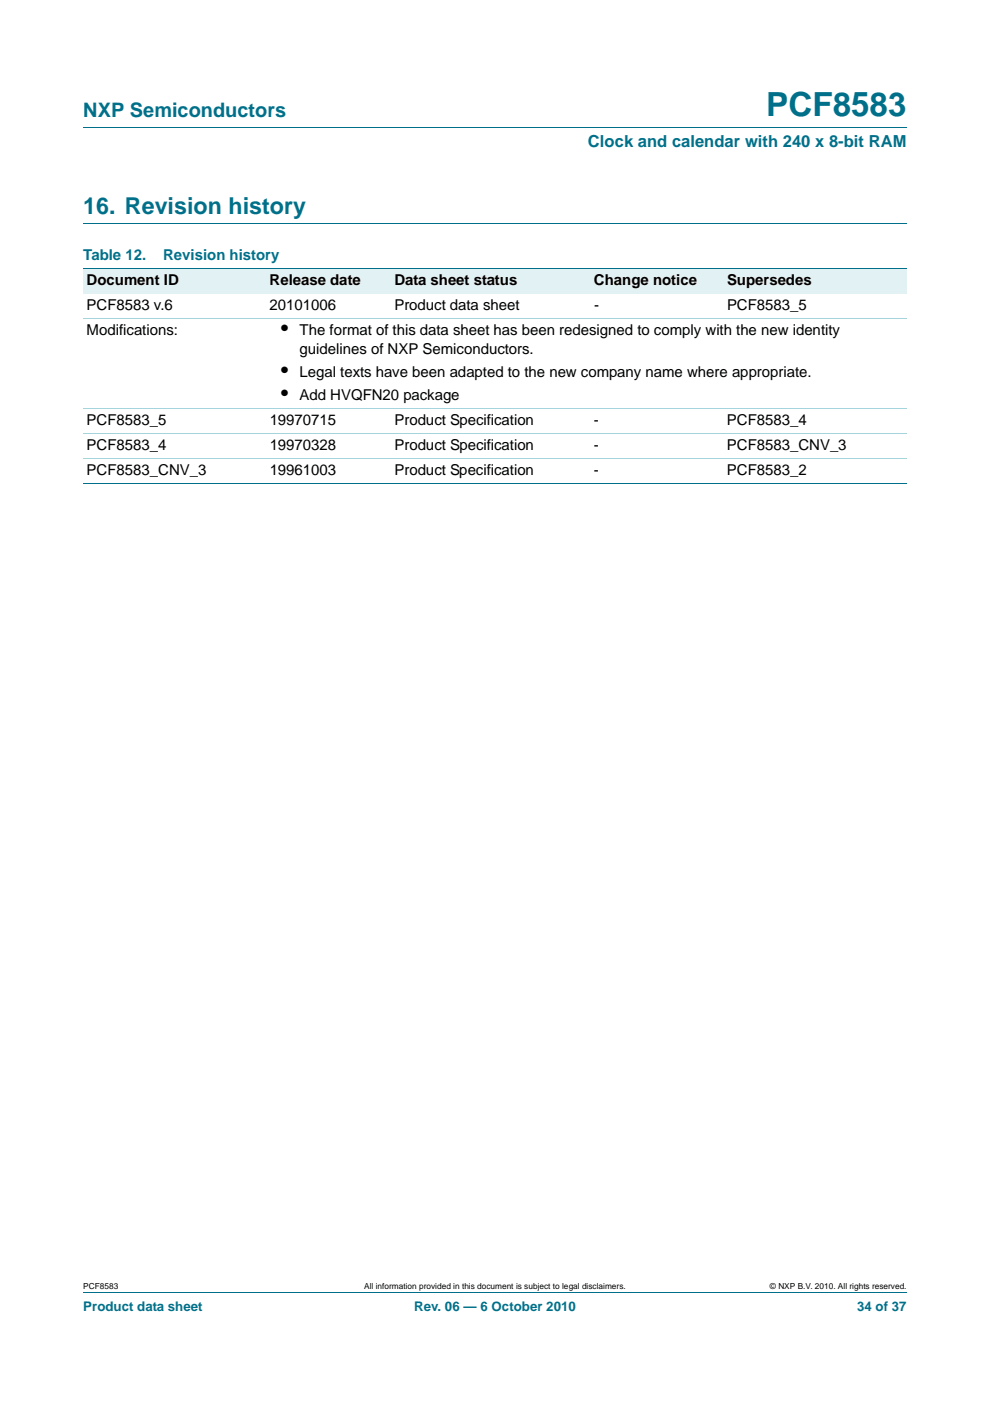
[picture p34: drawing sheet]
<svg xmlns="http://www.w3.org/2000/svg" width="210mm" height="297mm" viewBox="0 0 210 297" stroke-linecap="round" stroke-linejoin="round" font-family="sans-serif">
<defs><g id="words">
<text font-size="7" fill="#00708a" x="162.5" y="24.6">PCF8583</text>
<text font-size="4.9" fill="#00708a" x="17.7" y="45.4">16. Revision history</text>
<text font-size="4.2" fill="#00708a" x="17.7" y="24.9">NXP Semiconductors</text>
<g font-size="4.2">
<text x="59.6" y="71.1">•</text>
<text x="59.6" y="79.9">•</text>
<text x="59.6" y="84.8">•</text>
</g>
<text font-size="3.5" fill="#00708a" x="124.7" y="31.1">Clock and calendar with 240 x 8-bit RAM</text>
<g font-size="3.2" fill="#00708a">
<text x="17.7" y="55.2">Table 12.</text>
<text x="34.6" y="55.2">Revision history</text>
</g>
<g font-size="3.2">
<text x="18.4" y="60.5">Document ID</text>
<text x="18.4" y="65.8">PCF8583 v.6</text>
<text x="57.2" y="60.5">Release date</text>
<text x="57.2" y="65.8">20101006</text>
<text x="83.7" y="60.5">Data sheet status</text>
<text x="83.7" y="65.8">Product data sheet</text>
<text x="126" y="60.5">Change notice</text>
<text x="126" y="65.8">-</text>
<text x="154.2" y="60.5">Supersedes</text>
<text x="154.2" y="65.8">PCF8583_5</text>
<text x="18.4" y="71.1">Modifications:</text>
<text x="63.5" y="71.1">The format of this data sheet has been redesigned to comply with the new identity</text>
<text x="63.5" y="75">guidelines of NXP Semiconductors.</text>
<text x="63.5" y="79.9">Legal texts have been adapted to the new company name where appropriate.</text>
<text x="63.5" y="84.8">Add HVQFN20 package</text>
<text x="18.4" y="90.1">PCF8583_5</text>
<text x="18.4" y="95.4">PCF8583_4</text>
<text x="57.2" y="90.1">19970715</text>
<text x="57.2" y="95.4">19970328</text>
<text x="83.7" y="90.1">Product Specification</text>
<text x="83.7" y="95.4">Product Specification</text>
<text x="126" y="90.1">-</text>
<text x="126" y="95.4">-</text>
<text x="154.2" y="90.1">PCF8583_4</text>
<text x="154.2" y="95.4">PCF8583_CNV_3</text>
<text x="18.4" y="100.7">PCF8583_CNV_3</text>
<text x="57.2" y="100.7">19961003</text>
<text x="83.7" y="100.7">Product Specification</text>
<text x="126" y="100.7">-</text>
<text x="154.2" y="100.7">PCF8583_2</text>
</g>
<g font-size="2.8" fill="#00708a">
<text x="17.7" y="277.9">Product data sheet</text>
<text x="87.8" y="277.9">Rev. 06 — 6 October 2010</text>
<text x="181.8" y="277.9">34 of 37</text>
</g>
<g font-size="1.8">
<text x="17.7" y="273.3">PCF8583</text>
<text x="77.3" y="273.3">All information provided in this document is subject to legal disclaimers.</text>
<text x="163.3" y="273.3">© NXP B.V. 2010. All rights reserved.</text>
</g>
</g></defs>
<path d="M17.7 27h174.6M17.7 47.4h174.6M17.7 273.9h174.6" fill="none" stroke="#00708a" stroke-width=".21"/>
<g fill="#e2f1f4">
<path d="M17.7 57h38.8v5.3h-38.8z"/>
<path d="M56.5 57h26.4v5.3h-26.4z"/>
<path d="M82.9 57h42.4v5.3h-42.4z"/>
<path d="M125.3 57h28.2v5.3h-28.2z"/>
<path d="M153.5 57h38.8v5.3h-38.8z"/>
</g>
<path d="M17.7 57h174.6M17.7 102.5h174.6" fill="none" stroke="#00708a" stroke-width=".21"/>
<path d="M17.7 67.5h174.6M17.7 86.6h174.6M17.7 91.9h174.6M17.7 97.2h174.6" fill="none" stroke="#a5d5dc" stroke-width=".21"/>
<use href="#words"/>
</svg>
